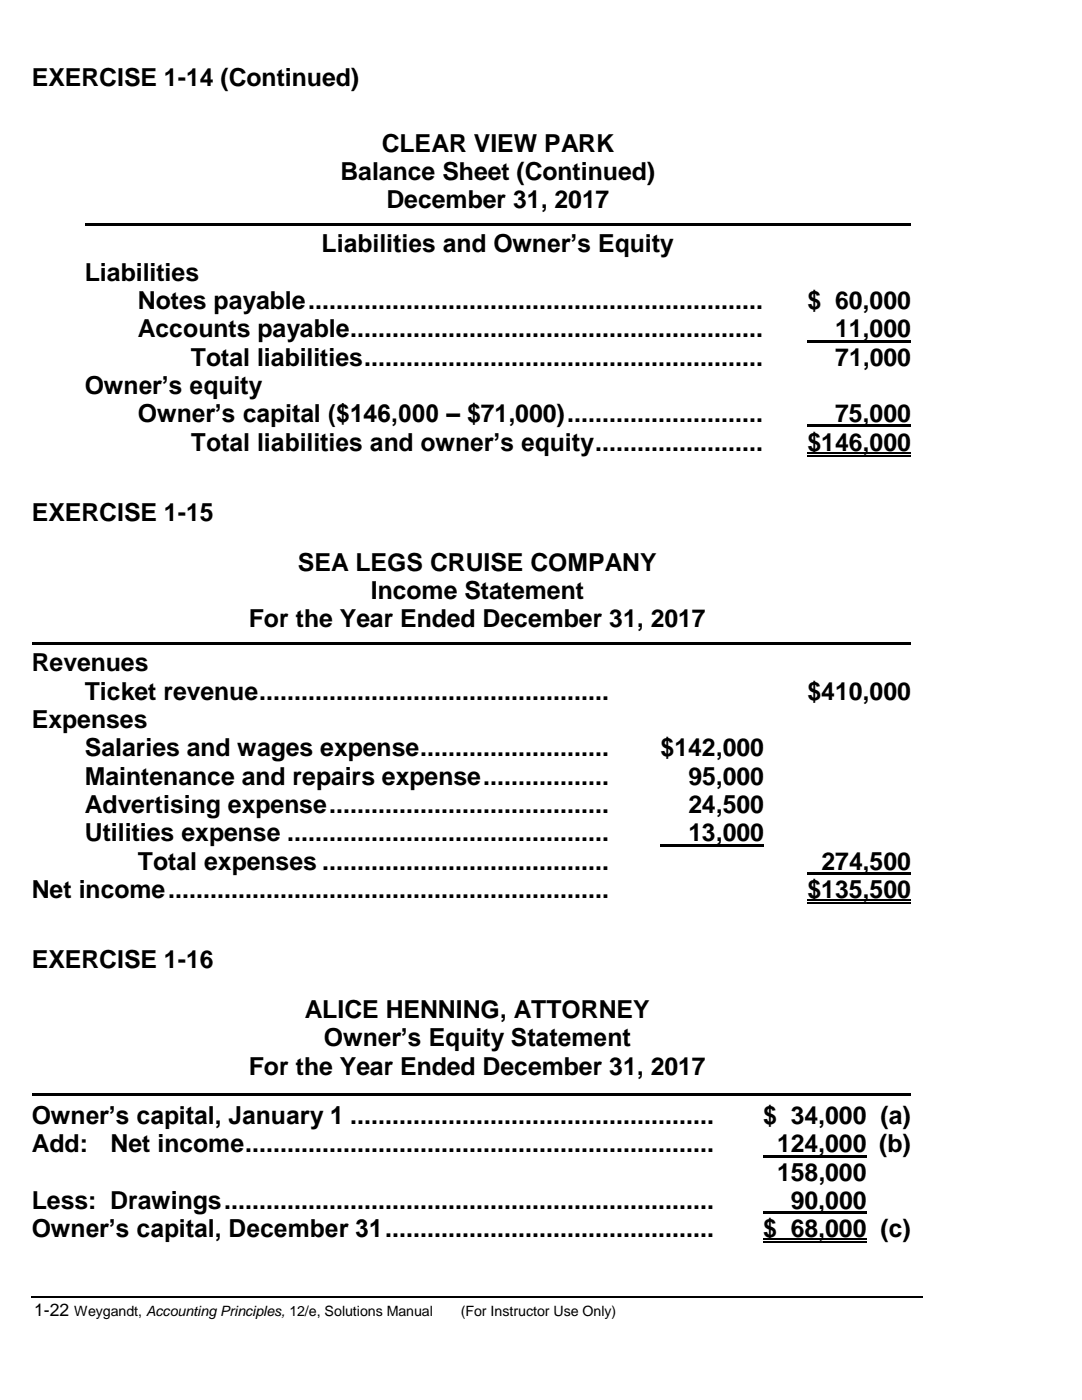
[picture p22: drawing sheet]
<svg xmlns="http://www.w3.org/2000/svg" width="216mm" height="279mm" viewBox="0 0 216 279" stroke-linecap="round" stroke-linejoin="round" font-family="sans-serif">
<defs><g id="words">
<g font-size="5">
<text x="6.3" y="17.2">EXERCISE 1-14 (Continued)</text>
<text x="67.9" y="35.9">Balance Sheet (Continued)</text>
<text x="76.2" y="30.3">CLEAR VIEW PARK</text>
<text x="77.1" y="41.6">December 31, 2017</text>
<text x="64.2" y="50.4">Liabilities and Owner’s Equity</text>
<text x="16.9" y="56.1">Liabilities</text>
<text x="27.5" y="61.7">Notes payable.................................................................</text>
<text x="161.1" y="61.7">$ 60,000</text>
<text x="27.5" y="67.3">Accounts payable...........................................................</text>
<text x="166.7" y="67.3">11,000</text>
<text x="38.1" y="73">Total liabilities.........................................................</text>
<text x="166.7" y="73">71,000</text>
<text x="16.9" y="78.6">Owner’s equity</text>
<text x="27.5" y="84.3">Owner’s capital ($146,000 – $71,000)............................</text>
<text x="38.1" y="89.9">Total liabilities and owner’s equity........................</text>
<text x="161.1" y="89.9">$146,000</text>
<text x="166.7" y="84.3">75,000</text>
<text x="6.3" y="104">EXERCISE 1-15</text>
<text x="59.4" y="113.9">SEA LEGS CRUISE COMPANY</text>
<text x="74" y="119.6">Income Statement</text>
<text x="49.7" y="125.2">For the Year Ended December 31, 2017</text>
<text x="6.3" y="134">Revenues</text>
<text x="16.9" y="139.7">Ticket revenue..................................................</text>
<text x="161.1" y="139.7">$410,000</text>
<text x="6.3" y="145.3">Expenses</text>
<text x="16.9" y="150.9">Salaries and wages expense...........................</text>
<text x="131.8" y="150.9">$142,000</text>
<text x="16.9" y="156.6">Maintenance and repairs expense..................</text>
<text x="137.4" y="156.6">95,000</text>
<text x="16.9" y="162.2">Advertising expense........................................</text>
<text x="16.9" y="167.9">Utilities expense ..............................................</text>
<text x="137.4" y="162.2">24,500</text>
<text x="137.4" y="167.9">13,000</text>
<text x="27.5" y="173.5">Total expenses .........................................</text>
<text x="163.9" y="173.5">274,500</text>
<text x="6.3" y="179.2">Net income...............................................................</text>
<text x="161.1" y="179.2">$135,500</text>
<text x="6.3" y="193.3">EXERCISE 1-16</text>
<text x="60.8" y="203.2">ALICE HENNING, ATTORNEY</text>
<text x="64.7" y="208.8">Owner’s Equity Statement</text>
<text x="49.7" y="214.5">For the Year Ended December 31, 2017</text>
<text x="6.3" y="224.4">Owner’s capital, January 1 ....................................................</text>
<text x="152.3" y="224.4">$ 34,000 (a)</text>
<text x="6.3" y="230">Add:</text>
<text x="22.1" y="230">Net income...................................................................</text>
<text x="155" y="230">124,000 (b)</text>
<text x="155" y="235.6">158,000</text>
<text x="6.3" y="241.3">Less: Drawings......................................................................</text>
<text x="157.8" y="241.3">90,000</text>
<text x="6.3" y="246.9">Owner’s capital, December 31...............................................</text>
<text x="152.3" y="246.9">$ 68,000 (c)</text>
</g>
<text font-size="3.5" x="6.8" y="262.6">1-22</text>
<g font-size="2.8">
<text x="14.8" y="262.6">Weygandt, Accounting Principles, 12/e, Solutions Manual</text>
<text x="91.9" y="262.6">(For Instructor Use Only)</text>
</g>
</g></defs>
<path d="M161.1 90.3h20.6M161.1 90.9h20.6M161.1 179.6h20.6M161.1 180.2h20.6M6.3 258.9h177.9M152.3 247.3h20.6M152.3 247.9h20.6" fill="none" stroke="#000" stroke-width=".25"/>
<g fill="#000">
<path d="M16.9 44.6h164.8v.5h-164.8z" fill-rule="evenodd"/>
<path d="M161.1 67.8h20.6v.5h-20.6z" fill-rule="evenodd"/>
<path d="M161.1 84.8h20.6v.5h-20.6z" fill-rule="evenodd"/>
<path d="M6.3 128.2h175.4v.5h-175.4z" fill-rule="evenodd"/>
<path d="M131.8 168.4h20.6v.5h-20.6z" fill-rule="evenodd"/>
<path d="M161.1 174.1h20.6v.5h-20.6z" fill-rule="evenodd"/>
<path d="M6.3 218.1h175.4v.5h-175.4z" fill-rule="evenodd"/>
<path d="M152.3 230.5h20.6v.5h-20.6z" fill-rule="evenodd"/>
<path d="M152.3 241.8h20.6v.5h-20.6z" fill-rule="evenodd"/>
</g>
<use href="#words"/>
</svg>
